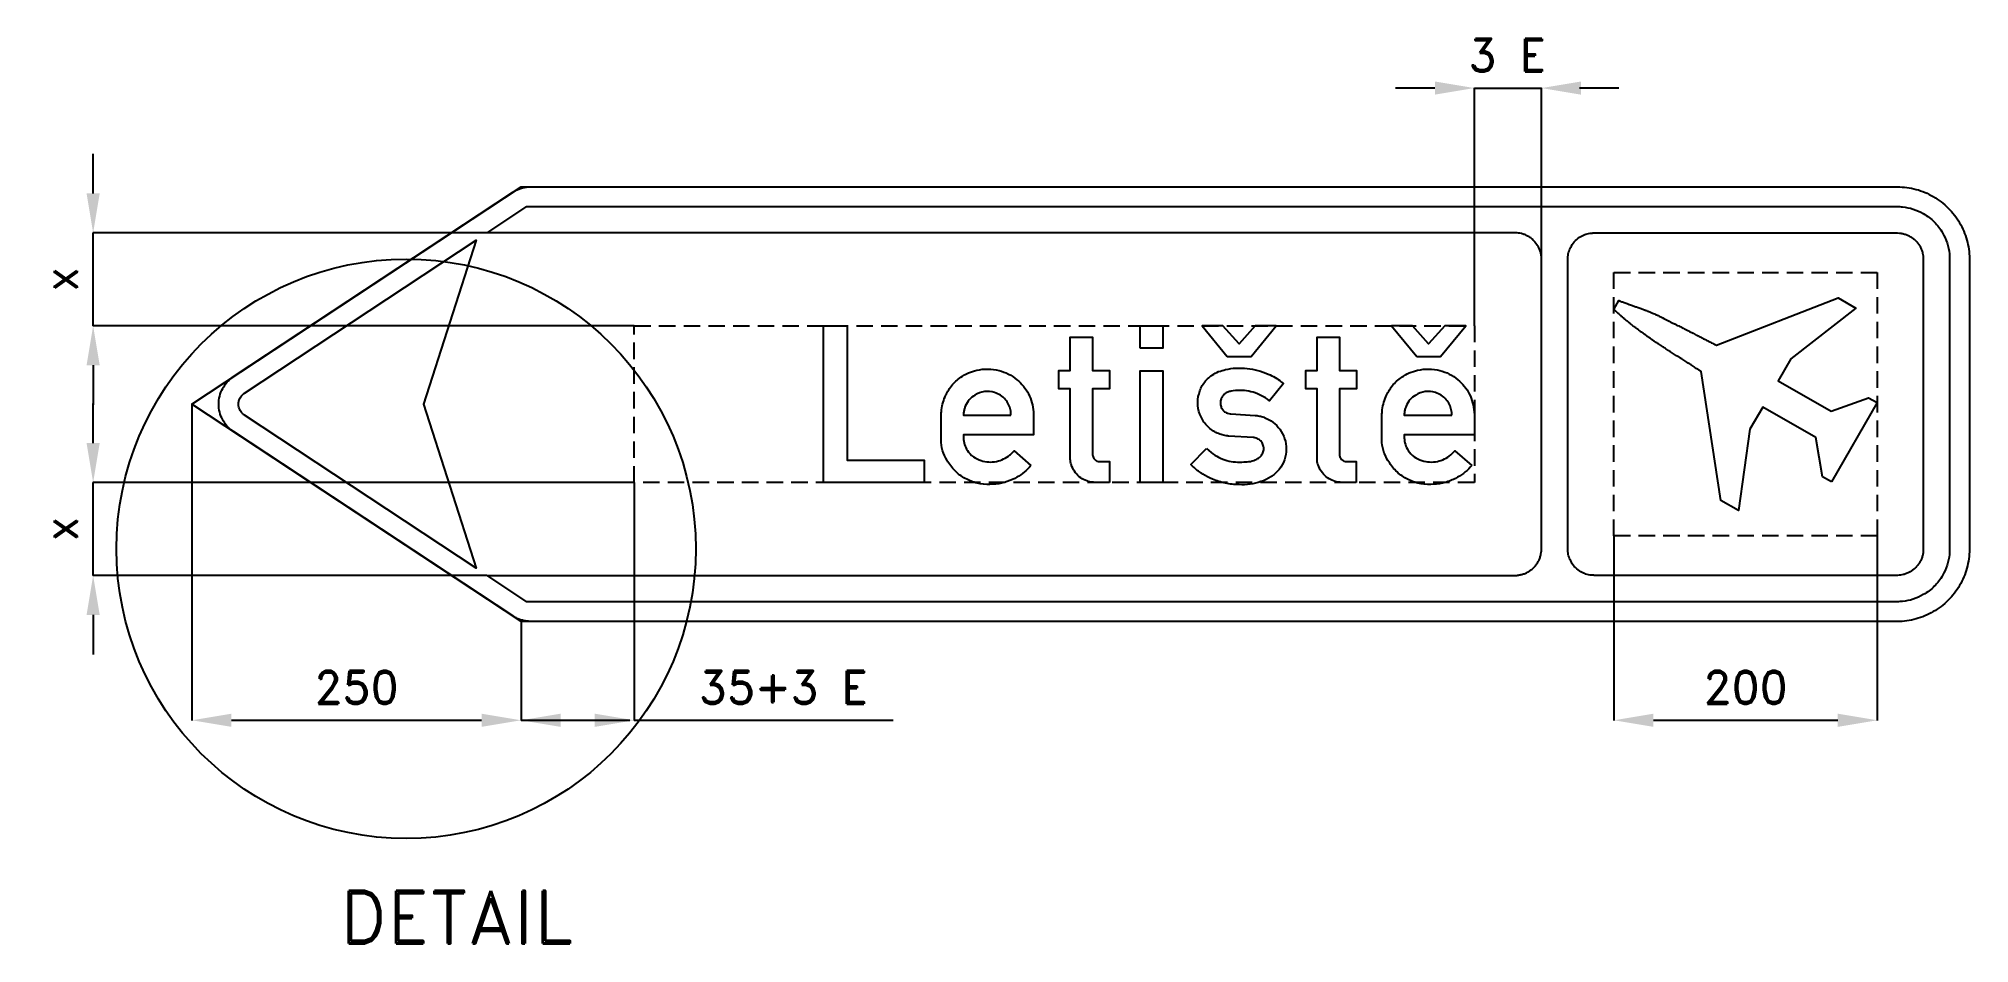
# Model space of a CAD drawing. Header units: millimetres. Extents: x -97 to 1370, y -42 to 644.
import ezdxf

# ---------------------------------------------------------------- set-up
doc = ezdxf.new("R2010")
doc.units = ezdxf.units.MM
doc.header["$LTSCALE"] = 5
doc.linetypes.add('ČÁRKOVANÁX2', pattern=[1.5, 1, -0.5])
doc.layers.add('Kóty', color=2, linetype='Continuous')
doc.layers.add('Značka', color=7, linetype='Continuous')
doc.styles.get("Standard").update_dxf_attribs({"font": 'romand.shx', "height": 25})
doc.dimstyles.get("Standard").update_dxf_attribs({"dimtxt": 25, "dimasz": 30, "dimexe": 0.18, "dimexo": 0.0625, "dimgap": 12.5, "dimtad": 1, "dimdec": 0, "dimzin": 0, "dimdsep": 46, "dimtxsty": 'Standard', "dimcen": 0.09, "dimadec": 0, "dimazin": 0, "dimtfac": 1, "dimtdec": 0, "dimtofl": 0, "dimtmove": 0, "dimatfit": 3, "dimfxl": 1, "dimtolj": 1, "dimtzin": 0, "dimarcsym": 0})

msp = doc.modelspace()

# ---------------------------------------------------------------- texts
at = {"layer": 'Kóty', "insert": (1018.7, 631.9), "char_height": 25, "attachment_point": 5}
msp.add_mtext('\\A1;3 E', dxfattribs=at)
at = {"layer": 'Značka', "color": 7, "insert": (220.1, -22.5), "char_height": 40, "attachment_point": 5}
msp.add_mtext('\\A1;DETAIL', dxfattribs=at)

# ---------------------------------------------------------------- blocks, each defined once
blk = doc.blocks.new('*D0')
at = {"layer": 'Defpoints', "color": 0, "transparency": 16777216}
for p in [(19.6, 366.9), (269.6, 201.9), (269.6, 126.9)]:
    blk.add_point(p, dxfattribs=at)
at = {"layer": 'Kóty', "color": 0, "lineweight": -2, "transparency": 16777216}
for p, q in [((19.6, 366.9), (19.6, 126.8)), ((269.6, 201.9), (269.6, 126.8)), ((49.6, 126.9), (239.6, 126.9))]:
    blk.add_line(p, q, dxfattribs=at)
at = {"layer": 'Kóty', "color": 0, "transparency": 16777216}
for points in [[(49.6, 131.9), (49.6, 121.9), (19.6, 126.9)], [(239.6, 131.9), (239.6, 121.9), (269.6, 126.9)]]:
    blk.add_solid(points, dxfattribs=at)
at = {"layer": 'Kóty', "color": 0, "transparency": 16777216, "insert": (144.6, 151.9), "char_height": 25, "attachment_point": 5}
blk.add_mtext('\\A1;250', dxfattribs=at)
blk = doc.blocks.new('*D1')
at = {"layer": 'Defpoints', "color": 0, "transparency": 16777216}
for p in [(355.6, 307.4), (269.6, 164.3), (355.6, 126.9)]:
    blk.add_point(p, dxfattribs=at)
at = {"layer": 'Kóty', "color": 0, "lineweight": -2, "transparency": 16777216}
for p, q in [((355.6, 307.4), (355.6, 126.8)), ((269.6, 164.3), (269.6, 126.8)), ((299.6, 126.9), (325.6, 126.9)), ((355.6, 126.9), (552.3, 126.9))]:
    blk.add_line(p, q, dxfattribs=at)
at = {"layer": 'Kóty', "color": 0, "transparency": 16777216}
for points in [[(299.6, 131.9), (299.6, 121.9), (269.6, 126.9)], [(325.6, 131.9), (325.6, 121.9), (355.6, 126.9)]]:
    blk.add_solid(points, dxfattribs=at)
at = {"layer": 'Kóty', "color": 0, "transparency": 16777216, "insert": (468.9, 151.9), "char_height": 25, "attachment_point": 5}
blk.add_mtext('\\A1;35+3 E', dxfattribs=at)
blk = doc.blocks.new('*D2')
at = {"layer": 'Defpoints', "color": 0, "transparency": 16777216}
for p in [(-55.4, 496.9), (243.8, 496.9), (355.6, 426.4)]:
    blk.add_point(p, dxfattribs=at)
at = {"layer": 'Kóty', "color": 0, "lineweight": -2, "transparency": 16777216}
for p, q in [((-55.4, 526.9), (-55.4, 556.9)), ((243.7, 496.9), (-55.6, 496.9)), ((355.5, 426.4), (-55.6, 426.4)), ((-55.4, 396.4), (-55.4, 366.4))]:
    blk.add_line(p, q, dxfattribs=at)
at = {"layer": 'Kóty', "color": 0, "transparency": 16777216}
for points in [[(-60.4, 526.9), (-50.4, 526.9), (-55.4, 496.9)], [(-60.4, 396.4), (-50.4, 396.4), (-55.4, 426.4)]]:
    blk.add_solid(points, dxfattribs=at)
at = {"layer": 'Kóty', "color": 0, "transparency": 16777216, "insert": (-80.4, 461.7), "char_height": 25, "attachment_point": 5, "rotation": 90}
blk.add_mtext('\\A1;x', dxfattribs=at)
blk = doc.blocks.new('*D3')
at = {"layer": 'Defpoints', "color": 0, "transparency": 16777216}
for p in [(355.6, 307.4), (-55.4, 236.9), (243.8, 236.9)]:
    blk.add_point(p, dxfattribs=at)
at = {"layer": 'Kóty', "color": 0, "lineweight": -2, "transparency": 16777216}
for p, q in [((-55.4, 337.4), (-55.4, 367.4)), ((355.5, 307.4), (-55.6, 307.4)), ((243.7, 236.9), (-55.6, 236.9)), ((-55.4, 206.9), (-55.4, 176.9))]:
    blk.add_line(p, q, dxfattribs=at)
at = {"layer": 'Kóty', "color": 0, "transparency": 16777216}
for points in [[(-60.4, 337.4), (-50.4, 337.4), (-55.4, 307.4)], [(-60.4, 206.9), (-50.4, 206.9), (-55.4, 236.9)]]:
    blk.add_solid(points, dxfattribs=at)
at = {"layer": 'Kóty', "color": 0, "transparency": 16777216, "insert": (-80.4, 272.2), "char_height": 25, "attachment_point": 5, "rotation": 90}
blk.add_mtext('\\A1;x', dxfattribs=at)
blk = doc.blocks.new('*D5')
at = {"layer": 'Defpoints', "color": 0, "transparency": 16777216}
for p in [(1099.6, 266.9), (1299.6, 266.9), (1299.6, 126.9)]:
    blk.add_point(p, dxfattribs=at)
at = {"layer": 'Kóty', "color": 0, "lineweight": -2, "transparency": 16777216}
for p, q in [((1099.6, 266.9), (1099.6, 126.8)), ((1299.6, 266.9), (1299.6, 126.8)), ((1129.6, 126.9), (1269.6, 126.9))]:
    blk.add_line(p, q, dxfattribs=at)
at = {"layer": 'Kóty', "color": 0, "transparency": 16777216}
for points in [[(1129.6, 131.9), (1129.6, 121.9), (1099.6, 126.9)], [(1269.6, 131.9), (1269.6, 121.9), (1299.6, 126.9)]]:
    blk.add_solid(points, dxfattribs=at)
at = {"layer": 'Kóty', "color": 0, "transparency": 16777216, "insert": (1199.6, 151.9), "char_height": 25, "attachment_point": 5}
blk.add_mtext('\\A1;200', dxfattribs=at)

# ---------------------------------------------------------------- dimensions: what is measured, and where the dimension line sits
at = {"layer": 'Kóty'}
for base, p1, p2, picture, middle in [((-55.4, 496.9), (355.6, 426.4), (243.8, 496.9), '*D2', (-80.4, 461.7)), ((-55.4, 236.9), (355.6, 307.4), (243.8, 236.9), '*D3', (-80.4, 272.2))]:
    dim = msp.add_linear_dim(base=base, p1=p1, p2=p2, angle=90, text='x', dimstyle='Standard', dxfattribs=at)
    dim.commit()
    dim.dimension.update_dxf_attribs({"geometry": picture, "text_midpoint": middle})
for base, p1, p2, picture, middle in [((269.6, 126.9), (19.6, 366.9), (269.6, 201.9), '*D0', (144.6, 151.9)), ((1299.6, 126.9), (1099.6, 266.9), (1299.6, 266.9), '*D5', (1199.6, 151.9))]:
    dim = msp.add_linear_dim(base=base, p1=p1, p2=p2, dimstyle='Standard', dxfattribs=at)
    dim.commit()
    dim.dimension.update_dxf_attribs({"geometry": picture, "text_midpoint": middle})
dim = msp.add_linear_dim(base=(355.6, 126.9), p1=(269.6, 164.3), p2=(355.6, 307.4), text='35+3 E', dimstyle='Standard', dxfattribs=at)
dim.commit()
dim.dimension.update_dxf_attribs({"geometry": '*D1', "text_midpoint": (468.9, 151.9)})

# ---------------------------------------------------------------- linework, layer by layer
at = {"layer": 'Kóty'}
for p, q in [((963.6, 606.9), (933.6, 606.9)), ((993.6, 426.5), (993.6, 607.1)), ((1044.6, 426.5), (1044.6, 607.1)), ((1103.4, 606.9), (1073.4, 606.9))]:
    msp.add_line(p, q, dxfattribs=at)
for points in [[(993.6, 606.9), (1044.6, 606.9)], [(-55.4, 426.4), (-55.4, 496.9)], [(-55.4, 236.9), (-55.4, 307.4)], [(269.6, 126.9), (352.2, 126.9)]]:
    msp.add_lwpolyline(points, dxfattribs=at)
for points in [[(963.6, 611.9), (963.6, 601.9), (993.6, 606.9)], [(1074.6, 611.9), (1074.6, 601.9), (1044.6, 606.9)]]:
    msp.add_solid(points, dxfattribs=at)
at = {"layer": 'Značka', "color": 7}
msp.add_lwpolyline([(277.1, 201.9), (269.6, 201.9), (19.6, 366.9), (269.6, 531.9), (277.1, 531.9)], dxfattribs=at)
at = {"layer": 'Značka', "color": 3}
for points in [[(943.6, 201.9), (277.1, 201.9), (276.4, 202), (275.6, 202, -0.031197), (272.7, 202.3, -0.030404), (269.9, 203, -0.031439), (267.2, 204, -0.034567), (264.6, 205.3), (263.9, 205.7), (263.3, 206.1), (51.2, 346.1), (50.2, 346.8), (49.2, 347.5, -0.052621), (45.7, 351, -0.052763), (43, 355.1, -0.065594), (40.7, 360.8, -0.065786), (40, 366.9, -0.065487), (40.7, 373.1, -0.063894), (43, 378.8, -0.052764), (45.7, 382.9, -0.057603), (49.2, 386.3), (50.2, 387.1), (51.2, 387.8), (263.3, 527.8), (263.9, 528.2), (264.6, 528.6, -0.030757), (267.2, 529.9, -0.030254), (269.9, 530.9, -0.031549), (272.7, 531.6, -0.034909), (275.6, 531.9), (276.4, 531.9), (277.1, 531.9), (924.6, 531.9), (943.6, 531.9), (1314.6, 531.9), (1314.8, 531.9), (1315, 531.9, -0.032187), (1322.1, 531.4, -0.035442), (1329.1, 530, -0.036278), (1335.9, 527.7, -0.034421), (1342.2, 524.5, -0.033718), (1348.1, 520.5, -0.034078), (1353.5, 515.8, -0.034199), (1358.2, 510.5, -0.034241), (1362.1, 504.6, -0.034034), (1365.3, 498.2, -0.033395), (1367.6, 491.5, -0.034109), (1369.1, 484.5, -0.036744), (1369.6, 477.4), (1369.6, 477.2), (1369.6, 476.9), (1369.6, 256.9), (1369.6, 256.7), (1369.6, 256.5, -0.032171), (1369.1, 249.4, -0.035429), (1367.6, 242.4, -0.03628), (1365.4, 235.7, -0.034417), (1362.1, 229.3, -0.03373), (1358.2, 223.4, -0.034083), (1353.5, 218, -0.034206), (1348.1, 213.3, -0.034234), (1342.2, 209.4, -0.034038), (1335.8, 206.2, -0.033409), (1329.1, 203.9, -0.034122), (1322.1, 202.4, -0.036743), (1315, 201.9), (1314.8, 201.9), (1314.6, 201.9), (943.6, 201.9)], [(1024.6, 496.9), (243.8, 496.9), (274.1, 516.9), (1314.6, 516.9, -0.003559), (1316.7, 516.9, -0.01065), (1318.8, 516.7, -0.055538), (1326.9, 515, -0.056145), (1334.6, 511.6, -0.069745), (1342.9, 505.3, -0.068381), (1349.2, 496.9, -0.056441), (1352.7, 489.3, -0.061164), (1354.4, 481.1), (1354.5, 479), (1354.6, 476.9), (1354.6, 256.9), (1354.5, 254.8), (1354.4, 252.8, -0.055774), (1352.7, 244.6, -0.056174), (1349.2, 236.9, -0.069689), (1342.9, 228.6, -0.068357), (1334.6, 222.3, -0.056434), (1326.9, 218.8, -0.061163), (1318.8, 217.2, -0.012197), (1316.7, 217, -0.004056), (1314.6, 216.9), (274.1, 216.9), (243.8, 236.9), (1024.6, 236.9), (1024.9, 236.9), (1025.1, 236.9, 0.033856), (1027.7, 237.2, 0.035589), (1030.3, 237.8, 0.035976), (1032.7, 238.7, 0.034672), (1035, 239.9, 0.034152), (1037.2, 241.4, 0.034402), (1039.1, 243.2, 0.03454), (1040.8, 245.2, 0.034613), (1042.2, 247.4, 0.034386), (1043.3, 249.8, 0.03378), (1044, 252.3, 0.028202), (1044.4, 254.4, 0.030642), (1044.6, 256.5), (1044.6, 256.7), (1044.6, 256.9), (1044.6, 476.9), (1044.6, 477.2), (1044.6, 477.5, 0.033836), (1044.4, 480.1, 0.035611), (1043.8, 482.6, 0.035976), (1042.9, 485.1, 0.034672), (1041.6, 487.4, 0.034131), (1040.1, 489.5, 0.034453), (1038.4, 491.4, 0.034559), (1036.4, 493.1, 0.034552), (1034.1, 494.5, 0.034382), (1031.8, 495.6, 0.033961), (1029.3, 496.4, 0.028182), (1027.2, 496.8, 0.029981), (1025.1, 496.9), (1024.8, 496.9), (1024.6, 496.9)], [(59.5, 358.6), (59.1, 358.9), (58.7, 359.2, -0.052069), (57.3, 360.6, -0.052852), (56.2, 362.2, -0.065837), (55.3, 364.5, -0.065664), (55, 366.9, -0.065375), (55.3, 369.4, -0.06423), (56.2, 371.7, -0.052882), (57.3, 373.3, -0.056877), (58.7, 374.7), (59.1, 375), (59.5, 375.3), (235.4, 491.4), (195.4, 366.9), (235.4, 242.4), (59.5, 358.6)], [(1334.6, 476.9), (1334.6, 256.9), (1334.6, 256.7), (1334.6, 256.4, -0.033903), (1334.4, 253.8, -0.035566), (1333.8, 251.3, -0.035997), (1332.9, 248.8, -0.034652), (1331.6, 246.5, -0.034183), (1330.1, 244.3, -0.034453), (1328.4, 242.4, -0.034495), (1326.4, 240.8, -0.034585), (1324.1, 239.4, -0.034386), (1321.8, 238.3, -0.033766), (1319.3, 237.5, -0.028259), (1317.2, 237.1, -0.030642), (1315.1, 236.9), (1314.8, 236.9), (1314.6, 236.9), (1222.6, 236.9), (1084.6, 236.9, -0.003563), (1083.5, 237, -0.010682), (1082.5, 237, -0.055762), (1078.4, 237.9, -0.056127), (1074.6, 239.6, -0.069679), (1070.4, 242.8, -0.068421), (1067.3, 246.9, -0.056428), (1065.5, 250.8, -0.061033), (1064.7, 254.8), (1064.6, 255.9), (1064.6, 256.9), (1064.6, 476.9), (1064.6, 478), (1064.7, 479, -0.055597), (1065.5, 483.1, -0.056198), (1067.3, 486.9, -0.069754), (1070.4, 491.1, -0.068353), (1074.6, 494.3, -0.056394), (1078.4, 496, -0.061079), (1082.5, 496.8, -0.012143), (1083.5, 496.9, -0.004091), (1084.6, 496.9), (1314.6, 496.9), (1314.9, 496.9), (1315.1, 496.9, -0.033899), (1317.7, 496.7, -0.035607), (1320.3, 496.1, -0.035954), (1322.7, 495.2, -0.034599), (1325, 494, -0.034132), (1327.2, 492.5, -0.0345), (1329.1, 490.7, -0.034575), (1330.8, 488.7, -0.034544), (1332.2, 486.5, -0.034381), (1333.3, 484.1, -0.033952), (1334, 481.6, -0.028178), (1334.4, 479.5, -0.029978), (1334.6, 477.4), (1334.6, 477.2), (1334.6, 476.9)], [(716.5, 307.5), (705.7, 307.5), (704.9, 307.5, -0.007829), (704.1, 307.6, -0.063539), (699.2, 308.7, -0.071658), (694.7, 311, -0.079325), (690.7, 314.8, -0.071791), (688, 319.6, -0.036611), (687.2, 321.9, -0.046837), (686.8, 324.3), (686.7, 324.9), (686.7, 325.5), (686.7, 378.6), (678.1, 378.6), (678.1, 392.5), (686.7, 392.5), (686.7, 417.9), (703.7, 417.9), (703.7, 392.5), (716.6, 392.5), (716.6, 378.6), (703.7, 378.6), (703.7, 329), (703.7, 328.6), (703.7, 328.3, 0.048085), (704.1, 326.9, 0.071767), (704.7, 325.6, 0.102033), (706.1, 324.2, 0.119775), (707.9, 323.5), (708.3, 323.4), (708.7, 323.4), (716.5, 323.4), (716.5, 307.5)], [(903.9, 307.5), (893.2, 307.5), (892.3, 307.5), (891.5, 307.6, -0.063542), (886.6, 308.7, -0.071651), (882.2, 311, -0.07931), (878.2, 314.8, -0.071791), (875.4, 319.6, -0.036565), (874.6, 321.9, -0.046837), (874.2, 324.3), (874.2, 324.9), (874.2, 325.5), (874.2, 378.6), (865.6, 378.6), (865.6, 392.5), (874.2, 392.5), (874.2, 417.9), (891.1, 417.9), (891.1, 392.5), (904, 392.5), (904, 378.6), (891.1, 378.6), (891.1, 329), (891.1, 328.6), (891.2, 328.3), (891.5, 326.9, 0.071767), (892.2, 325.6, 0.101989), (893.6, 324.2, 0.119752), (895.4, 323.5), (895.7, 323.4), (896.1, 323.4), (903.9, 323.4), (903.9, 307.5)], [(656.8, 320.3), (655.7, 319.1), (654.5, 317.9, -0.045829), (649.1, 313.3, -0.046329), (642.9, 309.8, -0.057685), (634.6, 306.9, -0.056155), (625.7, 306, -0.062983), (616, 307, -0.071136), (607, 310.5, -0.073605), (599.2, 316.3, -0.068185), (593.2, 324.1, -0.062716), (589.7, 331.8, -0.07957), (588.6, 340), (588.6, 340.7), (588.6, 341.3), (588.6, 359.6), (588.7, 360.4), (588.8, 361.2, -0.03163), (589.8, 367, -0.04263), (591.6, 372.5, -0.074803), (596.5, 380.8, -0.075601), (603.6, 387.3, -0.053411), (609.4, 390.6, -0.049388), (615.7, 392.6, -0.060564), (624.2, 393.6, -0.063994), (632.6, 392.4, -0.058848), (639.8, 389.8, -0.056368), (646.2, 385.5, -0.052438), (651.2, 380.5, -0.056927), (655, 374.7, -0.054708), (657.5, 368, -0.044553), (658.7, 361), (658.8, 360.4), (658.8, 359.7), (658.8, 343.7), (605.7, 343.7), (605.6, 342.5), (605.6, 341.3, 0.065029), (606.4, 336.3, 0.077925), (608.6, 331.7, 0.098997), (613.1, 327, 0.081464), (619, 324.1, 0.070361), (624.8, 323, 0.067887), (630.7, 323.5, 0.063562), (636.1, 325.3, 0.066283), (640.9, 328.4, 0.019664), (642.5, 329.9), (644, 331.4), (656.8, 320.3)], [(790.3, 333.2), (792, 331.7), (793.7, 330.3, 0.050039), (799.4, 326.6, 0.056138), (805.7, 324.1, 0.049962), (812.1, 323, 0.033646), (818.6, 323, 0.038686), (823.6, 323.5, 0.077322), (828.4, 325.2, 0.063263), (830.9, 326.9, 0.091124), (832.7, 329.2, 0.106318), (833.6, 332.2, 0.097799), (833.3, 335.5, 0.097106), (831.9, 338.4, 0.108354), (829.5, 340.4, 0.056561), (827.9, 341.1, 0.036394), (826.1, 341.5), (825.9, 341.5), (825.6, 341.6), (807.2, 342.7), (806.7, 342.7), (806.2, 342.8, -0.027545), (802.2, 343.6, -0.042513), (798.4, 344.9, -0.098508), (791.1, 349.9, -0.092422), (786.1, 357.2, -0.094775), (783.6, 365.9, -0.093607), (784.5, 374.8, -0.090671), (788.2, 382.9, -0.098272), (794.5, 389, -0.058646), (799.4, 391.6, -0.039431), (804.7, 393.1, -0.04424), (812.8, 394.3, -0.04148), (821, 394, -0.040578), (829.2, 392.5, -0.039789), (837.1, 389.7, -0.029687), (842.3, 387.1, -0.035321), (847, 383.9), (847.8, 383.3), (848.6, 382.7), (838, 369.5), (836.5, 370.6), (834.9, 371.6, 0.045159), (828.8, 374.8, 0.050327), (822.3, 376.7, 0.054352), (815.6, 377.4, 0.0558), (808.8, 376.7, 0.038002), (806.3, 376, 0.075485), (804, 374.7, 0.078583), (802.4, 373.1, 0.070058), (801.2, 370.9, 0.088566), (800.7, 367.9, 0.099166), (801.2, 364.9, 0.088261), (802.5, 362.6, 0.083963), (804.5, 360.8, 0.058972), (806.2, 360, 0.056694), (808.1, 359.6), (808.4, 359.6), (808.6, 359.5), (827.1, 358.4), (827.4, 358.4), (827.7, 358.3, -0.037189), (831.2, 357.7, -0.036331), (834.6, 356.6, -0.071973), (840.8, 353.1, -0.074478), (845.8, 347.8, -0.08466), (849.5, 340.7, -0.086129), (850.7, 332.7, -0.08751), (849.3, 324.6, -0.087834), (845.3, 317.4, -0.0834), (839.1, 311.7, -0.064796), (831.5, 308.1, -0.05395), (823.3, 306.1, -0.041669), (814.9, 305.8, -0.045224), (804.6, 306.9, -0.048841), (794.8, 310, -0.044385), (787.4, 313.7, -0.054458), (780.9, 318.7), (779.6, 319.9), (778.4, 321.2), (790.3, 333.2)], [(991.6, 320.3), (990.5, 319.1), (989.3, 317.9, -0.045817), (983.9, 313.3, -0.046329), (977.7, 309.8, -0.057681), (969.3, 306.9, -0.056155), (960.5, 306, -0.062982), (950.8, 307, -0.071136), (941.8, 310.5, -0.073605), (934, 316.3, -0.068185), (928, 324.1, -0.06273), (924.5, 331.8, -0.07957), (923.4, 340), (923.4, 340.7), (923.4, 341.3), (923.4, 359.6), (923.5, 360.4), (923.5, 361.2, -0.03163), (924.5, 367, -0.04263), (926.4, 372.5, -0.074798), (931.3, 380.8, -0.075596), (938.4, 387.3, -0.053411), (944.2, 390.6, -0.049386), (950.5, 392.6, -0.060563), (959, 393.6, -0.063992), (967.4, 392.4, -0.058852), (974.6, 389.8, -0.056372), (981, 385.5, -0.052438), (986, 380.5, -0.056927), (989.8, 374.7, -0.054708), (992.3, 368, -0.044553), (993.5, 361), (993.5, 360.4), (993.6, 359.7), (993.6, 343.7), (940.4, 343.7), (940.4, 342.5), (940.4, 341.3, 0.065005), (941.2, 336.3, 0.077936), (943.4, 331.7, 0.098997), (947.9, 327, 0.081464), (953.8, 324.1, 0.070361), (959.6, 323, 0.067887), (965.5, 323.5, 0.063562), (970.9, 325.3, 0.066283), (975.7, 328.4), (977.2, 329.9), (978.7, 331.4), (991.6, 320.3)], [(641.7, 358.5), (641.6, 360.6, 0.024954), (641.3, 362.6, 0.067221), (639.9, 366.7, 0.06519), (637.5, 370.3, 0.074788), (633.7, 373.7, 0.075279), (629.2, 375.7, 0.10861), (621.6, 376.4, 0.11325), (614.3, 373.8, 0.086983), (610, 370.2, 0.07897), (607, 365.3, 0.038493), (606.2, 362.9, 0.045033), (605.7, 360.4), (605.7, 359.5), (605.6, 358.5), (641.7, 358.5)], [(976.5, 358.5), (976.4, 360.6), (976.1, 362.6, 0.067221), (974.7, 366.7, 0.06519), (972.2, 370.3, 0.074788), (968.5, 373.7, 0.075279), (964, 375.7, 0.108609), (956.3, 376.4, 0.113253), (949.1, 373.8, 0.086989), (944.7, 370.2, 0.078962), (941.8, 365.3, 0.038493), (940.9, 362.9, 0.045033), (940.5, 360.4), (940.4, 359.5), (940.4, 358.5), (976.5, 358.5)]]:
    msp.add_lwpolyline(points, format="xyb", dxfattribs=at)
at = {"layer": 'Značka', "color": 6, "linetype": 'ČÁRKOVANÁX2', "ltscale": 2.5}
for points in [[(1099.6, 266.9), (1099.6, 466.9), (1299.6, 466.9), (1299.6, 266.9), (1099.6, 266.9)], [(355.6, 307.4), (355.6, 426.4), (993.6, 426.4), (993.6, 307.4), (355.6, 307.4)]]:
    msp.add_lwpolyline(points, dxfattribs=at)
at = {"layer": 'Značka', "color": 3}
for points in [[(1264.8, 307.9), (1258.1, 311.7), (1252.9, 341.5), (1212.6, 364.6), (1202.9, 347.9), (1194.3, 286.2), (1180.9, 293.8), (1165.9, 391.6), (1165.9, 391.7), (1165.9, 391.7), (1165.8, 391.7), (1165.7, 391.8), (1165.6, 391.9), (1165.5, 392), (1165.4, 392), (1165.2, 392.1), (1165.1, 392.2), (1165, 392.2), (1165, 392.3), (1164.9, 392.3), (1164.9, 392.3), (1164.9, 392.3), (1164.9, 392.4), (1164.9, 392.4), (1164.7, 392.4), (1164.6, 392.5), (1164.4, 392.7), (1164.1, 392.8), (1163.6, 393.2), (1163, 393.6), (1162.2, 394.1), (1161.4, 394.6), (1160.6, 395.2), (1159.8, 395.7), (1159, 396.2), (1158.2, 396.7), (1157.9, 396.9), (1157.6, 397.1), (1157.3, 397.3), (1156.9, 397.5), (1156, 398.1), (1155.1, 398.7), (1154.3, 399.2), (1153.5, 399.7), (1152.7, 400.2), (1151.9, 400.7), (1151.2, 401.2), (1150.4, 401.7), (1150.1, 401.9), (1149.7, 402.1), (1149.4, 402.3), (1149.1, 402.5), (1148.2, 403.1), (1147.2, 403.7), (1146.4, 404.2), (1145.6, 404.7), (1144.8, 405.2), (1144.1, 405.7), (1143.3, 406.2), (1142.5, 406.7), (1142.2, 406.9), (1141.8, 407.1), (1141.5, 407.3), (1141.2, 407.5), (1140.5, 408), (1139.7, 408.5), (1139.1, 408.9), (1138.5, 409.3), (1137.9, 409.7), (1137.2, 410.1), (1136.6, 410.5), (1136, 410.9), (1135.7, 411.1), (1135.5, 411.2), (1135.2, 411.4), (1135, 411.6), (1134.2, 412.1), (1133.5, 412.6), (1132.8, 413), (1132.2, 413.4), (1131.6, 413.8), (1130.9, 414.3), (1130.3, 414.7), (1129.7, 415.1), (1129.4, 415.3), (1129.1, 415.5), (1128.9, 415.6), (1128.6, 415.8), (1128.2, 416.1), (1127.7, 416.4), (1127.4, 416.7), (1127, 416.9), (1126.6, 417.2), (1126.2, 417.5), (1125.9, 417.7), (1125.6, 417.9), (1125.3, 418.2), (1124.9, 418.4), (1124.4, 418.8), (1123.9, 419.2), (1123.4, 419.5), (1123, 419.8), (1122.5, 420.1), (1122.1, 420.5), (1121.7, 420.8), (1121.2, 421.1), (1121.1, 421.2), (1120.9, 421.4), (1120.7, 421.5), (1120.5, 421.6), (1119.8, 422.1), (1119.2, 422.6), (1118.6, 423.1), (1118, 423.5), (1117.4, 423.9), (1116.9, 424.3), (1116.3, 424.8), (1115.7, 425.2), (1115.5, 425.4), (1115.3, 425.5), (1115, 425.7), (1114.8, 425.9), (1114.1, 426.4), (1113.5, 426.9), (1112.9, 427.4), (1112.3, 427.8), (1111.8, 428.3), (1111.2, 428.7), (1110.7, 429.1), (1110.1, 429.6), (1109.9, 429.8), (1109.7, 429.9), (1109.5, 430.1), (1109.2, 430.3), (1108.7, 430.7), (1108.2, 431.2), (1107.7, 431.5), (1107.3, 431.9), (1106.9, 432.3), (1106.4, 432.7), (1106.1, 433), (1105.7, 433.3), (1105.3, 433.6), (1104.9, 434), (1104.3, 434.5), (1103.8, 435), (1103.3, 435.4), (1102.9, 435.8), (1102.4, 436.2), (1102, 436.6), (1101.5, 437), (1101.1, 437.5), (1100.9, 437.6), (1100.7, 437.8), (1100.6, 437.9), (1100.5, 438), (1100.4, 438.1), (1100.4, 438.1), (1100.4, 438.1), (1100.4, 438.2), (1100.3, 438.2), (1100.3, 438.2), (1100.3, 438.3), (1100.2, 438.3), (1100.1, 438.4), (1100, 438.5), (1100, 438.5), (1099.9, 438.6), (1099.8, 438.7), (1099.7, 438.8), (1099.7, 438.8), (1099.7, 438.8), (1099.6, 438.8), (1099.6, 438.9), (1099.6, 438.9), (1099.6, 438.9), (1103.3, 445.6), (1103.4, 445.5), (1103.4, 445.5), (1103.5, 445.5), (1103.6, 445.5), (1103.7, 445.4), (1103.8, 445.4), (1103.9, 445.3), (1104, 445.3), (1104.1, 445.3), (1104.2, 445.2), (1104.2, 445.2), (1104.3, 445.2), (1104.3, 445.2), (1104.3, 445.2), (1104.3, 445.2), (1104.4, 445.2), (1104.5, 445.1), (1104.6, 445.1), (1104.8, 445), (1105, 444.9), (1105.5, 444.7), (1106.1, 444.5), (1106.8, 444.3), (1107.5, 444), (1108.2, 443.8), (1108.9, 443.5), (1109.6, 443.3), (1110.3, 443), (1110.6, 442.9), (1110.8, 442.8), (1111.1, 442.7), (1111.4, 442.6), (1112.2, 442.4), (1113, 442.1), (1113.6, 441.8), (1114.3, 441.6), (1115, 441.4), (1115.6, 441.1), (1116.3, 440.9), (1116.9, 440.7), (1117.2, 440.6), (1117.4, 440.5), (1117.7, 440.4), (1118, 440.3), (1118.8, 440), (1119.5, 439.7), (1120.2, 439.5), (1120.8, 439.3), (1121.5, 439), (1122.1, 438.8), (1122.8, 438.5), (1123.4, 438.3), (1123.7, 438.2), (1123.9, 438.1), (1124.2, 438), (1124.5, 437.9), (1125.1, 437.6), (1125.7, 437.4), (1126.2, 437.2), (1126.8, 437), (1127.3, 436.7), (1127.8, 436.5), (1128.3, 436.3), (1128.8, 436.1), (1129, 436), (1129.2, 435.9), (1129.5, 435.8), (1129.7, 435.7), (1130.5, 435.4), (1131.2, 435), (1131.9, 434.7), (1132.6, 434.4), (1133.2, 434.1), (1133.9, 433.8), (1134.5, 433.4), (1135.2, 433.1), (1135.4, 433), (1135.7, 432.9), (1136, 432.7), (1136.2, 432.6), (1137.4, 432), (1138.6, 431.5), (1139.5, 431), (1140.5, 430.5), (1141.5, 430), (1142.4, 429.5), (1143.4, 429), (1144.4, 428.5), (1144.8, 428.3), (1145.2, 428.1), (1145.6, 428), (1145.9, 427.8), (1146.9, 427.2), (1147.9, 426.7), (1148.8, 426.3), (1149.6, 425.9), (1150.5, 425.5), (1151.3, 425), (1152.1, 424.6), (1153, 424.2), (1153.3, 424), (1153.6, 423.8), (1154, 423.7), (1154.3, 423.5), (1155.3, 423), (1156.3, 422.5), (1157.1, 422), (1158, 421.6), (1158.8, 421.2), (1159.7, 420.7), (1160.5, 420.3), (1161.4, 419.9), (1161.7, 419.7), (1162, 419.5), (1162.4, 419.3), (1162.7, 419.2), (1163.5, 418.8), (1164.3, 418.4), (1165, 418), (1165.6, 417.7), (1166.3, 417.3), (1167, 417), (1167.6, 416.6), (1168.3, 416.3), (1168.6, 416.2), (1168.8, 416), (1169.1, 415.9), (1169.4, 415.8), (1170.2, 415.3), (1171, 414.9), (1171.7, 414.6), (1172.4, 414.2), (1173.1, 413.9), (1173.8, 413.5), (1174.5, 413.1), (1175.2, 412.8), (1175.5, 412.7), (1175.8, 412.5), (1176, 412.4), (1176.1, 412.3), (1176.2, 412.3), (1176.3, 412.2), (1176.4, 412.2), (1176.4, 412.2), (1176.4, 412.2), (1176.5, 412.2), (1176.5, 412.1), (1176.6, 412.1), (1176.8, 412), (1176.9, 412), (1177, 411.9), (1177.1, 411.9), (1177.2, 411.8), (1177.4, 411.7), (1177.4, 411.7), (1177.5, 411.7), (1177.5, 411.7), (1177.5, 411.7), (1177.5, 411.6), (1177.6, 411.6), (1269.9, 447.7), (1283.3, 439.9), (1234, 401.4), (1224.4, 384.6), (1264.6, 361.5), (1292.9, 371.8), (1299.6, 368.1), (1264.8, 307.9)], [(499.3, 307.4), (499.3, 426.4), (517.3, 426.4), (517.3, 324.5), (575.7, 324.5), (575.7, 307.4), (499.3, 307.4)], [(739.9, 409.4), (739.9, 426.4), (757, 426.4), (757, 409.4), (739.9, 409.4)], [(805.9, 403.1), (824, 403.1), (843.1, 426.4), (827.1, 426.4), (814.9, 412.6), (802.7, 426.4), (786.8, 426.4), (805.9, 403.1)], [(949.9, 403.1), (968, 403.1), (987.1, 426.4), (971.1, 426.4), (958.9, 412.6), (946.7, 426.4), (930.8, 426.4), (949.9, 403.1)], [(739.9, 307.4), (739.9, 392.3), (757, 392.3), (757, 307.4), (739.9, 307.4)]]:
    msp.add_lwpolyline(points, dxfattribs=at)
at = {"layer": 'Značka', "color": 7}
msp.add_circle((182.3, 257.1), 220, dxfattribs=at)

msp.set_redraw_order([(e.dxf.handle, doc.entitydb.next_handle()) for e in msp.query("TEXT MTEXT ATTDEF DIMENSION ARC_DIMENSION")])  # texts and dimensions are drawn at this point

doc.saveas('drawing.dxf')
